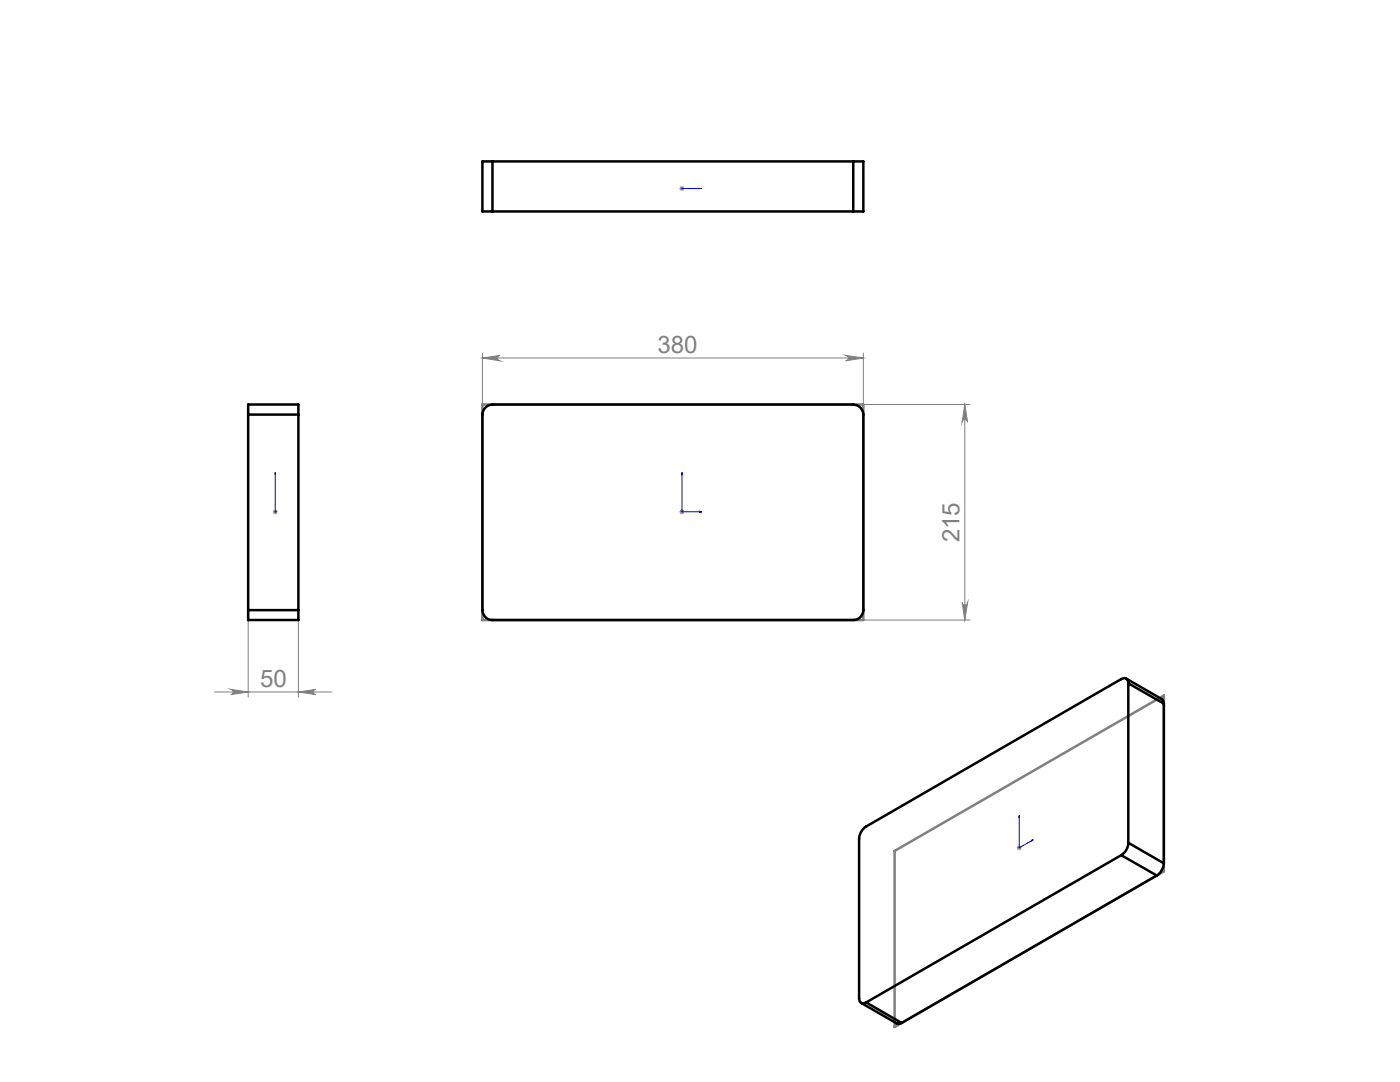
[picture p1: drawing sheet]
<svg xmlns="http://www.w3.org/2000/svg" width="279mm" height="216mm" viewBox="0 0 279 216" stroke-linecap="round" stroke-linejoin="round" font-family="sans-serif">
<defs><g id="words">
<g font-size="4.8" fill="#808080">
<text x="131.2" y="70.4">380</text>
<text x="191.5" y="108.2" transform="rotate(-90 191.5 108.2)">215</text>
<text x="51.9" y="137">50</text>
</g>
</g></defs>
<g fill="none" stroke="#00f" stroke-width=".2">
<path d="M136 37.6h.2zM136.1 37.6h.1M136.1 37.6h3.9M140 37.6h-.4h.4M54.9 94.3v7.8M54.9 94.3v.4v-.4M136.1 94.3v7.8h3.9M136.1 94.3l.1 .4h-.2zM54.9 102.1h.1M54.9 102v.2zM139.6 102l.4 .1-.4 .1zM203.4 162.7v6.5l2.8-1.6"/>
<path d="M203.4 162.7l.1 .3-.2 .1zM205.9 167.6h.3l-.3 .2z"/>
</g>
<g fill="none" stroke="#808080" stroke-width=".2">
<path d="M135.6 37.6h1M135.7 37.3l.8 .7M136.1 37.1v1M136.5 37.3l-.8 .7M96.3 70.4v10.3M96.3 71.4h76M96.3 71.4l3.5-.5a.55 .55 0 0 0-.5 .6 .55 .55 0 0 0 .5 .5zM168.8 70.9l3.5 .5-3.5 .6a.55 .55 0 0 0 .5-.5 .55 .55 0 0 0-.5-.6zM172.3 70.4v10.3h21.3M192.5 80.7v43M192.5 80.7l.6 3.5a.55 .55 0 0 0-.5-.5 .55 .55 0 0 0-.6 .5zM54.4 102.1h1"/>
<path d="M54.6 101.8l.7 .7M54.9 101.6v1M55.3 101.8l-.7 .7M135.6 102.1h1M135.7 101.8l.8 .7M136.1 101.6v1M136.5 101.8l-.8 .7M42.8 138.1h23.5M46 137.5l3.5 .6-3.5 .5a.53 .53 0 0 0 .5-.5 .53 .53 0 0 0-.5-.6zM49.5 123.8v15.3M59.5 138.1l3.5-.6a.53 .53 0 0 0-.5 .6 .53 .53 0 0 0 .5 .5zM59.5 123.8v15.3"/>
<path d="M172.3 123.7h21.3M192 120.2a.55 .55 0 0 0 .6 .5 .55 .55 0 0 0 .5-.5l-.6 3.5zM202.9 169.2h1M203.1 168.8l.7 .7M203.4 168.7v1M203.8 168.8l-.7 .7"/>
</g>
<path d="M96.3 80.7h76v43h-76zM178.5 169.8l53.8-31v35.1l-53.8 31z" fill="none" stroke="#808080" stroke-width=".5"/>
<g fill="#00f">
<path d="M139.6 102l.4 .1-.4 .1zM136.1 94.3l.1 .4h-.2z"/>
<path d="M205.9 167.6h.3l-.3 .2zM203.4 162.7l.1 .3-.2 .1z"/>
<path d="M139.6 37.6h.4zM136 37.6h.2zM54.9 102v.2zM54.9 94.3v.4z"/>
</g>
<g fill="#808080">
<path d="M59.5 138.1l3.5-.6a.53 .53 0 0 0-.5 .6 .53 .53 0 0 0 .5 .5zM46 137.5l3.5 .6-3.5 .5a.53 .53 0 0 0 .5-.5 .53 .53 0 0 0-.5-.6z"/>
<path d="M192.5 80.7l.6 3.5a.55 .55 0 0 0-.5-.5 .55 .55 0 0 0-.6 .5zM192 120.2a.55 .55 0 0 0 .6 .5 .55 .55 0 0 0 .5-.5l-.6 3.5z"/>
<path d="M96.3 71.4l3.5-.5a.55 .55 0 0 0-.5 .6 .55 .55 0 0 0 .5 .5zM168.8 70.9l3.5 .5-3.5 .6a.55 .55 0 0 0 .5-.5 .55 .55 0 0 0-.5-.6z"/>
</g>
<g fill="none" stroke="#000" stroke-width=".5">
<path d="M98.3 32.2h-2v10h2M98.3 32.2v10M98.3 32.2h72M170.3 32.2h2v10h-2M170.3 32.2v10M98.3 42.2h72M49.5 82.7v-2h10v2M49.5 82.7h10M49.5 82.7v39M59.5 82.7v39M96.9 81.3l.6-.4 .8-.2h72a2.05 2.05 0 0 1 2 2v39a1.99 1.99 0 0 1-2 2h-72a1.99 1.99 0 0 1-2-2v-39l.1-.7zM49.5 121.7v2h10v-2"/>
<path d="M49.5 121.7h10M224.8 135.4l7 4.1 .4 .3 .1 .6M225.2 136.3a.87 .87 0 0 0-.4-.9 .87 .87 0 0 0-1 .1l-50.9 29.4a3.1 3.1 0 0 0-1.4 2.5v31.8a.86 .86 0 0 0 .4 .9 .86 .86 0 0 0 1-.1M225.2 136.3v31.9M225.2 136.3l7.1 4.1M232.3 140.4v31.9M223.8 170.6l7.1 4.1M223.8 170.6l-50.9 29.4M225.2 168.2a2.97 2.97 0 0 1-1.4 2.4M225.2 168.2l7.1 4.1M230.9 174.7l-50.9 29.4M232.3 172.3a3.2 3.2 0 0 1-1.4 2.4"/>
<path d="M171.9 200.1l7.2 4.2 .9-.2M172.9 200l7.1 4.1"/>
</g>
<use href="#words"/>
</svg>
